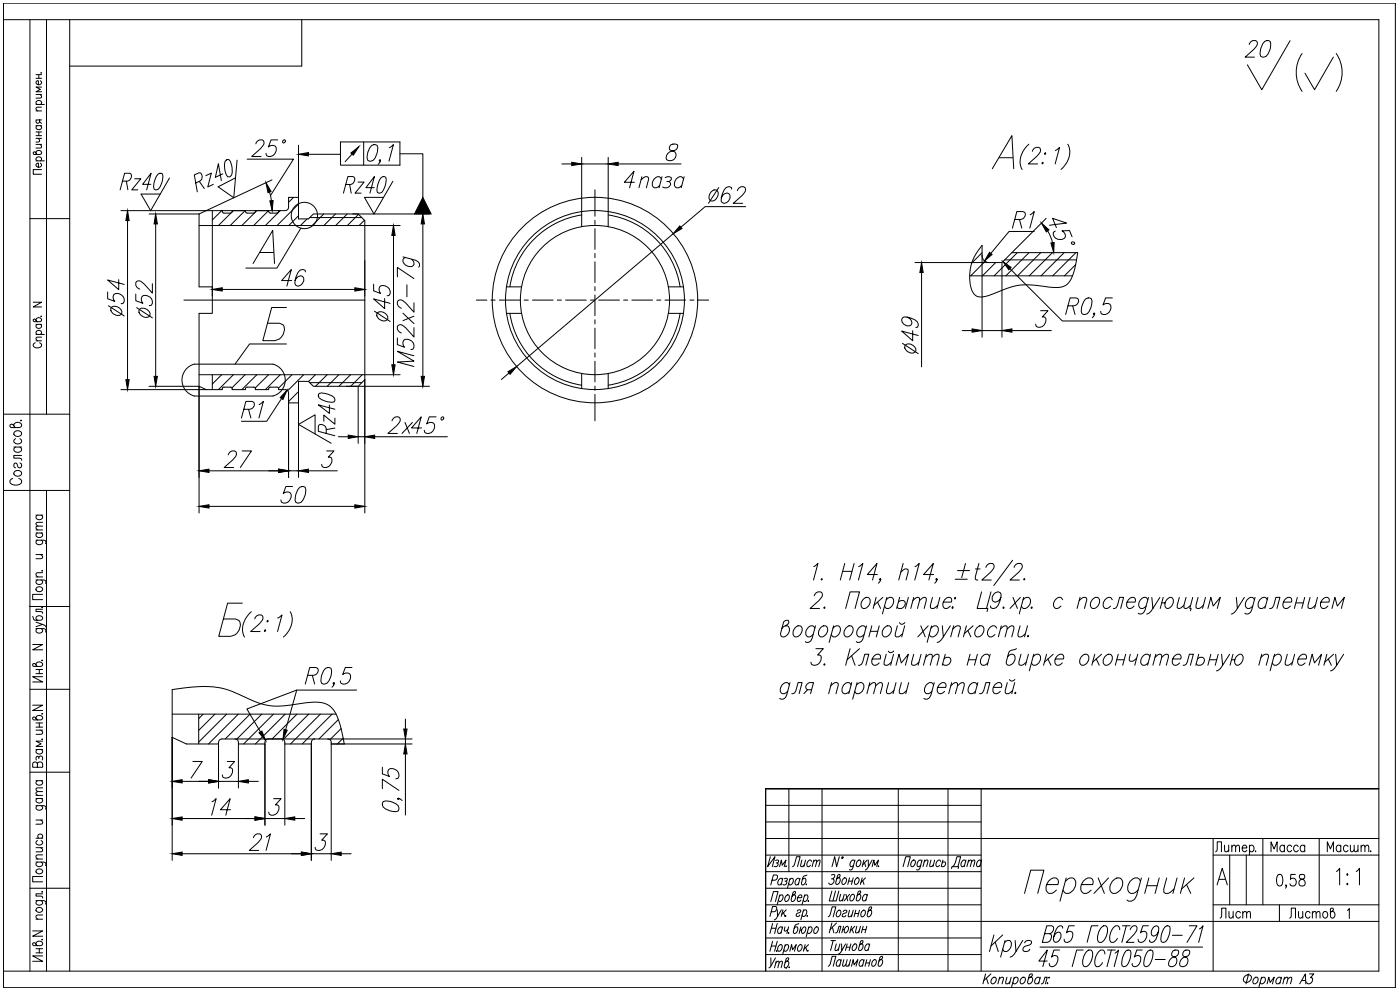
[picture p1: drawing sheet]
<svg xmlns="http://www.w3.org/2000/svg" width="420mm" height="297mm" viewBox="0 0 420 297" stroke-linecap="round" stroke-linejoin="round" font-family="sans-serif">
<defs><g id="words">
<text font-size="14.1" x="306.2" y="271.6">Переходник</text>
<g font-size="10.1">
<text x="90.3" y="207.4">R0,5</text>
<text x="232.8" y="211">для партии деталей.</text>
</g>
<g font-size="8.8">
<text x="372.5" y="18.3">20</text>
<text x="34.9" y="58.2">Rz40</text>
<text x="102" y="59.3">Rz40</text>
<text x="186.3" y="57.5">4паза</text>
<text x="101.2" y="131.9" transform="rotate(-90 101.2 131.9)">Rz40</text>
<text x="311.5" y="284">В65 ГОСТ2590-71</text>
<text x="310.4" y="291.4">45 ГОСТ1050-88</text>
</g>
<text font-size="7.1" x="284.3" y="261.8">Дата</text>
<g font-size="6.6">
<text x="380.3" y="256.8">Масса</text>
<text x="397.2" y="256.8">Масшт.</text>
<text x="236.7" y="261.4">Лист</text>
</g>
<g font-size="6.2">
<text x="364.8" y="276.6">Лист</text>
<text x="385.9" y="276.6">Листов</text>
<text x="247.3" y="291">Лашманов</text>
</g>
<g font-size="3.1">
<text x="231.8" y="286.8">.</text>
<text x="234.6" y="291.7">.</text>
</g>
</g></defs>
<!-- layer: TOST -->
<g fill="none" stroke="#000" stroke-width=".3">
<path d="M1 5.9h412.8v285.5h-412.8M9 5.9v285.5M20.9 5.9v285.5M90.6 5.9v13.9h-69.7M387.2 12.2l-8.5 14.7-4.3-7.4M58.7 54.9l1.4-.6a1.59 1.59 0 0 0 .1-2.4h-.5l-1.4 .6 .9 5.1M59.8 54.4l1.5 2.2M61.8 52.7l1.6-.8-1 4.2 1.6-.8M66.9 52.2l-2.3 1 .9-4.1 .9 5.1M67.9 48l.8-.1a5.7 5.7 0 0 1 .8 4.6l-.4 .4-.8 .1a5.7 5.7 0 0 1-.8-4.5zM111.6 43.6l.6-.2 1 .2a4.8 4.8 0 0 1-1.2 4.5l-.7 .3-.9-.3a4.7 4.7 0 0 1 1.2-4.5zM114.2 48.1l-.3 .3-.1-.3 .3-.2a1.14 1.14 0 0 1-.6 1.4"/>
<path d="M116.8 44.3l1.3-.9-1.4 5M297.8 50.6l5.9-9.9 .5 9.9M299.9 47.3h4M308.8 43.3a6.3 6.3 0 0 0-2 7.5M309.8 45.4l.1-.2a1.35 1.35 0 0 1 2.3-.5 2.02 2.02 0 0 1-1 2.1l-2.6 2.4h2.8M312.7 49l.3-.3 .1 .3-.3 .2zM313.4 46.1l.3-.2 .1 .2-.2 .3zM316.7 45.2l1.3-1-1.3 5M320.4 43.3a6.1 6.1 0 0 1-2 7.5M59.7 67.7h49.8M63.7 63.2v4.5M66.7 63.4l.5 .5h2l.5-.5"/>
<path d="M66.7 63.4v-.2h-4.8l-2.2 1v21.9h4v7.9h-4v21.9l2.2 1h4.8a.55 .55 0 0 1 .5-.7l2-.1a.57 .57 0 0 1 .5 .8h4a.55 .55 0 0 1 .5-.7l2-.1a.57 .57 0 0 1 .5 .8h3.9a.55 .55 0 0 1 .5-.7l2-.1a.57 .57 0 0 1 .5 .8h2a.98 .98 0 0 1 1 1v3h3v-6.5h3l1.5 1.5h13.4l2-2v-47.7l-2-2h-13.4l-1.5 1.5h-3v-6.5h-3v3a.98 .98 0 0 1-1 1h-2v.2M69.7 63.4v-.2h4v.2M73.7 63.4l.5 .5h1.9l.6-.5M76.7 63.4v-.2h3.9v.2M80.6 63.4l.5 .5h2l.5-.5M174.6 63.5v4.5M174.6 64.5a25.9 25.9 0 0 0-21.6 21.6M182.5 63.5v4.5M182.5 64.5a25.9 25.9 0 0 1 21.6 21.6M294.7 73.6v3.2M294.8 76.8a1.98 1.98 0 0 0 1.9 2h3.6M323.4 75.8h-19.7l-2.7 2.7-.7 .3"/>
<path d="M152 86.1h4.5M152 94h4.5M153 94a25.9 25.9 0 0 0 21.6 21.6M200.6 86.1h4.5M200.6 94h4.5M204.1 94a25.9 25.9 0 0 1-21.6 21.6M291 82.8h30.9M59.7 112.4h49.8M63.7 112.4v4.5M174.6 112.1v4.5M182.5 112.1v4.5M14 147.2v144.2"/>
<path d="M244.2 170l1.3-.9-1.4 4.9M244.4 178.8v-.3a1.35 1.35 0 0 1 2.3-.4 2.02 2.02 0 0 1-.9 2.1l-2.7 2.4h2.8M246.7 173.6l-.3 .2 .2 .2 .2-.2M252.9 171.4h2.8M253.5 169.1l-1.3 4.9M256.3 169.1l-1.3 4.9M257.7 170l1.3-.9-1.4 4.9M258.9 180a1.3 1.3 0 0 1 2-.5 2.06 2.06 0 0 1-1.9 3.1 1.58 1.58 0 0 1-.1-2.6zM262.9 179.2l-.8 3.4M263.3 172.4h-3l2.9-3.3-1.3 4.9M264.3 173.8l-.2 .2-.2-.2 .3-.2a1.16 1.16 0 0 1-.6 1.4M265 179.2l-2.7 2.4"/>
<path d="M266 180a1.32 1.32 0 0 1 1.9-.5 2.09 2.09 0 0 1-1.8 3.1l-.6-.8M266.2 179.2l-1.4 5M270 179.2l-.9 3.4M270.3 171.7l1.3-1h.6l.3 .3-.6 3M271 169.1l-1.3 4.9M272.6 179.2l-.9 3.4M274.2 179.2l-.9 3.4M274.6 170l1.3-.9-1.4 4.9M279.9 179.2l-.7 2.4v.7l1 .3 1.2-1M280.2 172.4h-3l2.9-3.3-1.3 4.9M281.2 173.8l-.2 .2-.2-.2 .3-.2a1.16 1.16 0 0 1-.6 1.4M282.1 179.2l-.9 3.4"/>
<path d="M286.4 179.5l.3-.3 .1 .3-.2 .2zM286.7 173.8h3.6M287.4 171.2h3.6M289.8 169.1l-1.2 4.2M292.7 170.7h1.4M293.8 169.1l-1.1 4v.7l.8 .2M294.6 177.6l-1.3 5h3.2l-.3 .9M295.9 170.2v-.2a1.36 1.36 0 0 1 2.4-.5 2.12 2.12 0 0 1-1 2.2l-2.6 2.3h2.8M297.4 177.6l-1.3 5M300.4 179.2a1.65 1.65 0 0 1-2.3 1.2 1.76 1.76 0 0 1 .1-2 1.76 1.76 0 0 1 2-.6 4.3 4.3 0 0 1-1.2 4.5l-1.1 .3-.6-.3v-.5M303.9 168.1l-5.7 7.6M304 179.2l1.3 3.4"/>
<path d="M304.3 170.2l.1-.2a1.35 1.35 0 0 1 2.3-.5 2.02 2.02 0 0 1-.9 2.2l-2.7 2.3h2.8M306.2 179.2l-3.1 3.4M307 180a1.32 1.32 0 0 1 2-.5 2.06 2.06 0 0 1-1.9 3.1l-.6-.8M307.2 179.2l-1.3 5M307.5 173.6l-.3 .2 .1 .2 .3-.2M318.9 180l-.3-.5a1.85 1.85 0 0 0-2 .4 1.85 1.85 0 0 0-.4 1.9l.3 .5a1.32 1.32 0 0 0 1.9-.5M324.1 179.2l-.9 3.4M327.8 180a1.32 1.32 0 0 1 1.9-.5 2.09 2.09 0 0 1-1.8 3.1 1.58 1.58 0 0 1-.1-2.6zM333.8 180l-.3-.5a1.85 1.85 0 0 0-2 .4 1.85 1.85 0 0 0-.4 1.9l.3 .5a1.3 1.3 0 0 0 1.9-.5M344.5 180l-.3-.5a1.85 1.85 0 0 0-2 .4 1.85 1.85 0 0 0-.4 1.9l.2 .5a1.3 1.3 0 0 0 2-.5M344.7 179.2l-1.1 3.8a1.53 1.53 0 0 1-1.7 1.2l-.3-.2M345.7 179.2l.3 3.4 2.1-3.4"/>
<path d="M349.1 179.2l-.9 3.4M353.9 179.2l-.6 3.1 .7 .3 1.3-1M355.9 179.2l-.6 3.1 .8 .3 1.2-1M358 179.2l-.9 3.4h.4l-.2 .7M359.6 179.2l-.7 2.4 .1 .7 .9 .3 1.3-1M361.8 179.2l-.9 3.4M371 179.2l.4 3.4 2.1-3.4M376.5 180l-.3-.5a1.85 1.85 0 0 0-2 .4 1.85 1.85 0 0 0-.4 1.9l.2 .5a1.3 1.3 0 0 0 2-.5M376.7 179.2l-1 3.8a1.53 1.53 0 0 1-1.8 1.2l-.3-.2M380.3 180l-.3-.5a1.75 1.75 0 0 0-2.4 1.6 1.36 1.36 0 0 0 .6 1.5h.6l1-.8M380.5 179.2l-.9 3.4M389.3 179.2l-.8 3.4"/>
<path d="M391.6 179.2l-.9 3.4M393.2 179.2l-.7 2.4 .1 .7 .9 .3 1.3-1M395.4 179.2l-.9 3.4M72.7 181h-4.4l-2.7 9.9h3.7a3.3 3.3 0 0 0 2.4-4.7l-1-.5h-3.7M75.4 183.6a6.3 6.3 0 0 0-2 7.5M76.5 185.7v-.3a1.37 1.37 0 0 1 2.4-.4 2.12 2.12 0 0 1-1 2.1l-2.7 2.4h2.9M79.3 189.2l.3-.2 .1 .2-.2 .3zM80.1 186.4l.3-.2 .1 .2-.3 .2zM83.4 185.4l1.2-.9-1.3 5M87.1 183.6a6.1 6.1 0 0 1-2 7.5M235.7 187.8h.6a1.95 1.95 0 0 1 .4 2.2 1.95 1.95 0 0 1-1.9 1.1l-.4-.3-.2-.7 1-3.5a.98 .98 0 0 1 1.5-.2 1.56 1.56 0 0 1-1.5 1.6l-.5 .5M238.5 188.5a1.32 1.32 0 0 1 2-.5 2.09 2.09 0 0 1-1.9 3.1 1.58 1.58 0 0 1-.1-2.6z"/>
<path d="M244.5 188.5l-.2-.5a1.85 1.85 0 0 0-2 .4 1.85 1.85 0 0 0-.5 2l.3 .4a1.27 1.27 0 0 0 1.9-.4M244.7 187.8l-1 3.8a1.53 1.53 0 0 1-1.7 1.1l-.3-.2M244.9 194.6h2.2l-1.7 1.9 .9 .3a2.01 2.01 0 0 1-.5 2.2 2.01 2.01 0 0 1-2.2 .4l-.2-.7M246.2 188.5a1.32 1.32 0 0 1 1.9-.5 2.07 2.07 0 0 1-1.8 3.1 1.56 1.56 0 0 1-.1-2.6zM247.5 182.1l-.3 .2 .2 .3 .2-.3M247.5 199.1l-.3 .3 .2 .2 .2-.2M250 188.5a1.32 1.32 0 0 1 1.9-.5 2.09 2.09 0 0 1-1.8 3.1l-.6-.7M250.2 187.8l-1.4 4.9M253.8 182.6l1.3-5h2.8l-1.3 5M253.8 188.5a1.3 1.3 0 0 1 1.9-.5 2.07 2.07 0 0 1-1.8 3.1 1.58 1.58 0 0 1-.1-2.6zM255.1 194.6l-1.3 5M255.6 196.8l1 2.8"/>
<path d="M257.6 199.6l.9-.2 .4-.7 .6-2.4h1.2l-.9 3.3M257.9 194.6l-3.7 3.4M259.8 188.5l-.2-.5a1.85 1.85 0 0 0-2 .4 1.85 1.85 0 0 0-.5 2l.3 .4a1.27 1.27 0 0 0 1.9-.4M260 187.8l-1 3.8a1.53 1.53 0 0 1-1.7 1.1l-.3-.2M261.2 189.4h2.2M261.6 187.8l-.8 3.3M261.8 197.7h2.4a.96 .96 0 0 0-.5-1.4 2.05 2.05 0 0 0-1.8 3.1 1.31 1.31 0 0 0 1.9-.5M263.4 180.7l.9 1.9M263.9 187.8l-.9 3.3M265.3 188.5a1.32 1.32 0 0 1 1.9-.5 2.09 2.09 0 0 1-1.8 3.1 1.58 1.58 0 0 1-.1-2.6zM266 196.3l-.7 3.1 1 .2 1.2-.9M266.6 195.3l.1 .3a.98 .98 0 0 0 1.5-.3"/>
<path d="M268.2 196.3l-.9 3.3M268.9 199.6l.9-3.3 .7 2.6 2.1-2.6-.9 3.3M269.3 187.8l-.6 3 .3 .3h.6l1.3-1M269.6 180.7a1.14 1.14 0 0 1 1.2-.5 1.14 1.14 0 0 1 .9 .9 1.44 1.44 0 0 1-.9 1.3 1.44 1.44 0 0 1-1.6-.3M270 186.8l.1 .2a.95 .95 0 0 0 1.5-.2M271.5 187.8l-.9 3.3M274 180.2l1.2-1 .8 .3v.7l-.7 2.4M274.2 196.3l-.6 3.1 .9 .2 1.3-.9M276 180.2l1.2-1 .8 .3v.7l-.6 2.4M276.3 187.8l1.4 3.3M276.4 196.3l-.9 3.3M277.8 197.2l1.2-.9 .8 .2v.7l-.6 2.4"/>
<path d="M278 196.3l-.9 3.3M278.6 187.8l-3.2 3.3M279.4 188.5a1.3 1.3 0 0 1 1.9-.5 2.07 2.07 0 0 1-1.8 3.1l-.6-.7M279.6 187.8l-1.4 4.9M279.8 197.2l1.3-.9 .7 .2v.7l-.6 2.4M282.8 187.8l.3 3.3 2.1-3.3M283.1 180.7h2.4a.98 .98 0 0 0-.4-1.5 1.94 1.94 0 0 0-1.9 1.2 1.94 1.94 0 0 0 .4 2.2h.6l1-.8M283.1 191.1a2.41 2.41 0 0 1-1.9 1.6M283.3 197.7a1.12 1.12 0 0 1 1.2-.5 1.12 1.12 0 0 1 .9 1 1.44 1.44 0 0 1-.9 1.3 1.44 1.44 0 0 1-1.6-.4M283.7 196.3l-.9 3.3M285.7 182.3l.2-.2 .2 .2-.3 .3zM285.9 188.7l1.3-.9 1 .2v.5l-.7 2.6"/>
<path d="M286.2 187.8l-.9 3.3M290 187.8l-.9 3.3M290.5 189.2l.9 1.9M290.7 198h2.2M291.1 196.3l-.9 3.3M292 187.8l-2.6 2.3M293.1 188.5a1.32 1.32 0 0 1 1.9-.5 2.09 2.09 0 0 1-1.8 3.1 1.58 1.58 0 0 1-.1-2.6zM293.3 196.3l-.9 3.3M297 197l-.3-.5a1.75 1.75 0 0 0-2.5 1.7 1.31 1.31 0 0 0 .7 1.4h.6l1-.7M297.2 196.3l-.9 3.3M299.1 188.5l-.3-.5a1.86 1.86 0 0 0-2 .4 1.86 1.86 0 0 0-.4 2l.3 .4a1.29 1.29 0 0 0 1.9-.4M300.3 188.7l1.2-.9 .7 .2 .1 .7-.7 2.4"/>
<path d="M300.5 187.8l-.9 3.3M301.2 182.1l-.2 .2 .1 .3 .3-.3M302.3 188.7l1.2-.9 .8 .2v.7l-.7 2.4M305.1 194.6l-2 .7-.4 .5-.7 2.9 .2 .7a1.85 1.85 0 0 0 2-.4 1.85 1.85 0 0 0 .4-2l-.3-.5a1.31 1.31 0 0 0-1.9 .5M306.1 187.8l-.6 3 .3 .3h.7l1.2-1M306.4 196.3l-.6 2.4v.7l.9 .2 1.3-.9M308.4 187.8l-.9 3.3M308.6 190.6l-.3 .2 .2 .3 .2-.3M308.6 196.3l-.9 3.3M309.7 182.1l-.3 .2 .2 .3 .2-.3M310.1 197a1.23 1.23 0 0 1 1.1-.7 1.23 1.23 0 0 1 1.1 .7 2.14 2.14 0 0 1-2.1 2.6l-.7-.7M310.2 196.3l-1.3 5"/>
<path d="M314.1 196.3l-.9 3.3M314.5 197.7l.9 1.9M316.1 196.3l-2.7 2.4M316.7 197.7h2.4a.99 .99 0 0 0-.4-1.4 2.05 2.05 0 0 0-1.8 3.1 1.34 1.34 0 0 0 1.9-.5M323.9 180.2l1.2-1 1 .3 .1 .5-.7 2.6M324.6 197a1.31 1.31 0 0 1 1.9-.5 2.05 2.05 0 0 1-1.8 3.1 1.57 1.57 0 0 1-.1-2.6zM328.6 196.3l-.9 3.3M329 197.7l.9 1.9M330.6 196.3l-2.7 2.4M331.6 197a1.31 1.31 0 0 1 1.9-.5 2.05 2.05 0 0 1-1.8 3.1 1.57 1.57 0 0 1-.1-2.6zM334.1 182.6l.9-.3 1-3.1h1.2l-.9 3.4M335.2 198h2.2"/>
<path d="M335.6 196.3l-.9 3.3M337.8 196.3l-.9 3.3M338.3 180.7h2.4a.98 .98 0 0 0-.5-1.5 2.05 2.05 0 0 0-1.8 3.1 1.3 1.3 0 0 0 1.9-.5M339.2 196.3l-.3 1.2v.7l.4 .2h.6l1.2-.9M341.4 196.3l-.8 3.3M345.1 197l-.3-.5a1.75 1.75 0 0 0-2.4 1.7 1.31 1.31 0 0 0 .6 1.4h.6l1-.7M345.3 196.3l-.9 3.3M346 182.6a2.41 2.41 0 0 1-1.9 1.6M346.6 197.2l1.3-.9 .7 .2v.7l-.6 2.4M346.9 196.3l-.9 3.3M348.6 180.9h1.1a1.6 1.6 0 0 1 2.2-1.4 2.1 2.1 0 0 1-1.7 3.1 1.3 1.3 0 0 1-.5-1.7M348.6 197.2l1.3-.9 .8 .2-.7 3.1"/>
<path d="M351.9 197.7h2.5a1 1 0 0 0-.5-1.4 2.05 2.05 0 0 0-1.8 3.1 1.33 1.33 0 0 0 1.9-.5M355.1 199.6l.8-.2 1-3.1h1.2l-.8 3.3M359.4 197.7a1.12 1.12 0 0 1 1.2-.5 1.12 1.12 0 0 1 .9 1 1.44 1.44 0 0 1-.9 1.3 1.44 1.44 0 0 1-1.6-.4M359.8 196.3l-.9 3.3M362.5 182.6l.9-3.4 .7 2.6 2.1-2.6-.9 3.4M363 198h2.2M363.4 196.3l-.9 3.3M365.6 196.3l-.9 3.3M366.6 196.3l.3 3.3 2.1-3.3M366.9 199.6a2.54 2.54 0 0 1-1.8 1.7M369.6 198h1a1.6 1.6 0 0 1 2.2-1.5 2.08 2.08 0 0 1-1.6 3.1 1.26 1.26 0 0 1-.6-1.6M370 196.3l-.8 3.3"/>
<path d="M371.4 182.6a2.43 2.43 0 0 1-1.9 1.6M378.4 197.2l1.3-.9 .9 .2 .1 .5-.7 2.6M378.7 196.3l-.9 3.3M381 182.6l.9-.3 1-3.1h1.2l-.9 3.4M382.3 197a1.23 1.23 0 0 1 1.1-.7 1.23 1.23 0 0 1 1.1 .7 2.14 2.14 0 0 1-2.1 2.6l-.6-.7M382.5 196.3l-1.3 5M385.2 180.7h2.4a1.02 1.02 0 0 0-.5-1.5 2.07 2.07 0 0 0-1.8 3.1 1.32 1.32 0 0 0 2-.5M386.3 196.3l-.6 3.1 1 .2 1.2-.9M388.5 196.3l-.8 3.3M388.9 180.9h2.2M389.6 197.7h2.4a.96 .96 0 0 0-.4-1.4 2.05 2.05 0 0 0-1.9 3.1 1.31 1.31 0 0 0 2-.5M392.9 199.6l.9-3.3 .7 2.6 2.1-2.6-.9 3.3"/>
<path d="M396.4 180.7h2.4a.98 .98 0 0 0-.4-1.5 1.94 1.94 0 0 0-1.9 1.2 1.94 1.94 0 0 0 .4 2.2h.6l1-.8M398.2 196.3l-.9 3.3M398.6 197.7l.9 1.9M399.7 182.6l.9-3.4 .7 2.6 2.1-2.6-.8 3.4M400.2 196.3l-2.6 2.4M400.8 196.3l.4 3.3 2.1-3.3M401.2 199.6a2.54 2.54 0 0 1-1.9 1.7M51.7 206.9v14.3l4.2 2h9.7a1.18 1.18 0 0 1 1-1.5h4M51.7 214.3h49.2M59.6 214.3v8.9M70.6 221.7a1.11 1.11 0 0 1 1 1.5h7.9a1.18 1.18 0 0 1 1-1.5h4a1.11 1.11 0 0 1 1 1.5h7.9v-.5M93.5 222.7a.98 .98 0 0 1 .9-1h4a1.11 1.11 0 0 1 1 1.5h3.9"/>
<path d="M229.8 236.7v54.7M236.8 236.7v24.8M246.7 236.7v54.7M269.6 236.7v54.7M284.5 236.7v54.7M294.5 236.7v54.7M413.8 236.7h-184h184M229.8 256.6h64.7M294.5 251.6h119.3M364.1 256.6h49.7M364.1 251.6v39.8M364.8 255.6l.5-.6v-2.4h1.3v3"/>
<path d="M367.5 253.6l.1 1.8 .6 .2 .6-.6M368.8 253.6v2M369.7 254.1l.6-.5 .4 .1 .1 1.9M369.7 253.6v2M370.8 254.1l.6-.5 .5 .1 .1 1.9M372.8 254.4h1.4l-.3-.7a.96 .96 0 0 0-1.2 .7 .96 .96 0 0 0 .7 1.2h.3l.5-.5M375 254a.68 .68 0 0 1 .6-.4 .68 .68 0 0 1 .6 .4l.2 .4a.8 .8 0 0 1-.3 .9 .8 .8 0 0 1-.9 .1l-.2-.3M375 253.6v3M376.8 255.3v.3l.1-.2M379 251.6v19.9M395.9 251.6v19.9M9 266.5h11.9"/>
<path d="M229.8 261.5h64.7M294.5 276.5h119.3M364.1 271.5h49.7M365.3 265.5l1.5-5 1.5 5M365.8 263.8h2M383.5 262.5l.7-.1a1.65 1.65 0 0 1 .8 2l-.4 1.3-.7 .1a2.02 2.02 0 0 1-.6-2.8zM386.1 265.7l-.2 .1-.1-.1 .1-.2 .2 .2-.3 .8M388.8 262.4h-1.4l-.1 1.4a1.08 1.08 0 0 1 1.4 .1 1.08 1.08 0 0 1 0 1.5 1.08 1.08 0 0 1-1.4 .1l-.2-.3M390.1 262.5a.78 .78 0 0 0 .3 1.2 1.14 1.14 0 0 1 1.3 .8 1.14 1.14 0 0 1-.7 1.3 1.02 1.02 0 0 1-1.2-.8 1.02 1.02 0 0 1 .8-1.2l.6-.1a.69 .69 0 0 0 .4-.7 .69 .69 0 0 0-.6-.6zM401.1 261.5l.9-1v5M404.4 262.2l.1 .2-.1 .3-.2-.3zM404.4 265l.1 .3-.1 .2-.2-.2z"/>
<path d="M404.4 273.2l.5-.6v3M407 261.5l1-1v5M295.8 292.2l-.8 3M296 293.5l.6 1.7M297.4 292.2l-2.1 2M297.7 293.6a.72 .72 0 0 1 1.1-.3 1.12 1.12 0 0 1 0 1.3 1.12 1.12 0 0 1-1.2 .4 1.17 1.17 0 0 1 .1-1.4zM298.3 280.5l-1.3 5M298.7 282.7l.9 2.8M299.9 293.8l.7-.6 .5 .1-.4 1.9M300 293.2l-.5 2M300.9 280.5l-3.5 3.3M301.4 282.9l1-.7h.6a2.02 2.02 0 0 1-.9 3.3h-.6l-.6-.7"/>
<path d="M301.6 282.2l-1.3 4.9M302.2 293.2l-.4 1.8 .6 .2 .7-.6M303.5 293.2l-.6 2M304.3 293.6a.72 .72 0 0 1 1.1-.3 1.12 1.12 0 0 1-.1 1.3 1.12 1.12 0 0 1-1.2 .4l-.1-.2M304.4 293.2l-.8 3M304.7 282.2l.2 3.3 2-3.3M304.9 285.5a2.36 2.36 0 0 1-1.8 1.6M306.5 293.6a.74 .74 0 0 1 1.1-.3 1.12 1.12 0 0 1-.1 1.3 1.12 1.12 0 0 1-1.2 .4l-.1-.7zM307.5 282.9a1.38 1.38 0 0 1 2-.5l.1 .5-.3 .5-1.5 .4a1.09 1.09 0 0 0-.7 1.5 1.38 1.38 0 0 0 2-.5M309.2 293.2h.4a1.1 1.1 0 0 1 .2 1.3 1.1 1.1 0 0 1-1.3 .5l-.1-.4 .6-2.1 .4-.3 .4 .2a.99 .99 0 0 1-.8 .9l-.4 .3M312.1 293.6l-.2-.3a1.1 1.1 0 0 0-1.2 .6 1.1 1.1 0 0 0 .2 1.3l.9-.4M312.2 293.2l-.5 2"/>
<path d="M312.5 295.2l.5-.2 .6-1.8h.7l-.5 2M314.2 295h.3zM373.5 293.1a1.07 1.07 0 0 1 1.4-.6 1.07 1.07 0 0 1 .5 1.4 1.19 1.19 0 0 1-1.1 .9 1.19 1.19 0 0 1-1.2-.9zM374.7 292.2l-.8 3M376.3 293.6a.74 .74 0 0 1 1.1-.3 1.12 1.12 0 0 1 0 1.3 1.12 1.12 0 0 1-1.2 .4l-.2-.7zM378.5 293.6a.74 .74 0 0 1 1.1-.3 1.12 1.12 0 0 1 0 1.3 1.12 1.12 0 0 1-1.3 .4l-.1-.2M378.6 293.2l-.8 3M380.3 295.2l.5-2 .4 1.6 1.2-1.6-.5 2M384.5 293.6l-.2-.3a1.11 1.11 0 0 0-1.2 .6 1.11 1.11 0 0 0 .2 1.3l.9-.4M384.6 293.2l-.5 2M385.4 293.8l.7-.6 .4 .1-.4 1.9M385.5 293.2l-.5 2"/>
<path d="M386.5 293.8l.8-.6 .4 .1-.4 1.9M390 295.2l1.8-3 .1 3M390.7 294.2h1.1M393 292.2h1.3l-1 1.1h.3a1.07 1.07 0 0 1 0 1.5 1.07 1.07 0 0 1-1.4 .1v-.3"/>
<circle cx="178.6" cy="90" r="30.8"/>
<circle cx="178.6" cy="90" r="26.9"/>
<circle cx="178.6" cy="90" r="22.4"/>
</g>
<!-- layer: 0 -->
<g fill="none" stroke="#000" stroke-width=".3">
<path d="M1 1h417.8v295.3h-417.8zM14 5.9v118.4M390.8 16a10 10 0 0 0 0 11.4M400.2 17.1l-5.7 9.8-2.9-5M401 16a10 10 0 0 1 0 11.4M10.8 39.6h1.7M10.8 37.7h1.7M10.8 33.3h1.7M10.8 31.3h2.5M10.8 28.3h1.7M10.8 22.4h1.7M10.8 23.5h1.7"/>
<path d="M11.2 37.7a.59 .59 0 0 0-.4 .5 .59 .59 0 0 0 .4 .6 .73 .73 0 0 0 1-.1 .73 .73 0 0 0-.1-1M11.2 31.3a.59 .59 0 0 1-.4-.5 .59 .59 0 0 1 .4-.6 .73 .73 0 0 1 1 .1 .73 .73 0 0 1-.1 1M11.6 22.4v1.1M11.6 39.6v1.1M11.9 36l-.3 .9-.3 .1-.4-.2-.1-.8h1.7M11.9 36.6l.6 .4M12 28.3l.5 .5-.2 .5-1.5 .1M12.1 24.2a.59 .59 0 0 1 .4 .6 .59 .59 0 0 1-.4 .5 .73 .73 0 0 1-1 0 .73 .73 0 0 1 0-1l.4-.1v1.2M12.3 21.8l.2 .1h-.3M12.5 32.2l-1.6 .1-.1 .5 .5 .5M12.5 26.1h-1.7l1.3 .7-1.3 .7h1.7M10.8 46a.79 .79 0 0 1 .9-.9 .79 .79 0 0 1 .6 1l-.3 .3h-1.8l-.2-.7 .6-.1 .6 .8"/>
<path d="M10.8 48.3h2.5M10.8 43.3h1.7M10.8 41.5h1.7M10.8 40.7h1.7M11.2 48.3a.59 .59 0 0 1-.4-.6 .59 .59 0 0 1 .4-.5 .73 .73 0 0 1 1 0 .73 .73 0 0 1-.1 1.1M11.4 41.5l.5 .5v.3l-.5 .3h-.6M12 43.3l.5 .5-.2 .5-1.5 .1M12.1 49a.6 .6 0 0 1 .4 .5 .6 .6 0 0 1-.4 .6 .73 .73 0 0 1-1 0 .73 .73 0 0 1 0-1l.4-.1v1.2M12.5 50.9h-2.5v1.4h2.5M50.9 53.4l-5.7 9.8-2.9-5M71.1 48l-.9 11.3-4.7-3.3 5.2-2.6M74.2 47.8h13.9l-6.9 10.9"/>
<path d="M76.8 43.2v-.3a1.35 1.35 0 0 1 2.4-.5 2.02 2.02 0 0 1-1 2.2l-2.6 2.3h2.8M80.9 57.6l.6 2.6M81.6 54l-19.7 9.2h-25.6M83.3 42h-2l-.8 2.1a1.33 1.33 0 0 1 1.8-.4 1.33 1.33 0 0 1 .5 1.8 1.71 1.71 0 0 1-2.9 1l-.1-.5M88.1 59.2l-1.5 1.5M89.6 43.6v15.6M92.6 46.3h9.6M102.2 42.6h17.8v7h-17.8zM105.7 46.2l-2.1 2.3M109.1 42.6v7M117.9 54.4l-5.7 9.8-2.8-5M120 46.1h6.9v13.1"/>
<path d="M168.6 49.2h3M174.6 47.2v16.3M174.6 49.2h7.9M178.5 56.9v8M182.5 47.2v16.3M185.5 49.2h18.9M201.3 43.5l-.4 .9v.5l.4 .2a1.55 1.55 0 0 1 1.6 1.5 1.55 1.55 0 0 1-1.4 1.6h-.9l-.5-.3a1.88 1.88 0 0 1 1.5-2.6 1.59 1.59 0 0 0 1.8-1.4l-.1-.4-.5-.3zM213.3 57.7a1.32 1.32 0 0 1 2-.5 2.09 2.09 0 0 1-1.9 3.1 1.58 1.58 0 0 1-.1-2.6zM215.7 56.3l-3.1 4.7M219.6 56.7l-.1-.4-.9-.3a3.6 3.6 0 0 0-2.1 3.4l-.1 .9 .3 .5a1.76 1.76 0 0 0 2-.6 1.76 1.76 0 0 0 .1-2 1.52 1.52 0 0 0-2.3 1.2M221.3 57.2v-.2a1.35 1.35 0 0 1 2.4-.5 2.12 2.12 0 0 1-1 2.2l-2.6 2.3h2.8M9 65.6h11.9"/>
<path d="M38.3 66.2v47.7M44.7 64.2h15M46.7 67.2v45.7M63.7 67.7v21.1M66.5 63.2l-2.8 2.8M66.7 63.2h17M69.3 63.9l-3.7 3.8M70 63.2l-.3 .4M73.6 63.2l-4.5 4.5M76 79.1l5.8-10 .6 10M76.4 63.9l-3.8 3.8M77.1 63.2l-.5 .5"/>
<path d="M78 75.8h4.1M80.6 63.2l-4.5 4.5M84.1 63.2l-4.5 4.5M89.6 61.2l-6.5 6.5M89.6 64.7l-2.9 3M90.3 68.5l-7.2 11.9h-9.3M92.2 65.7l-2 2M92.9 65.3h15.7M97.2 64.2l-3.5 3.5M100.7 64.2l-3.5 3.5M104.2 64.2l-3.5 3.5M105.8 64.2h23.1"/>
<path d="M107.6 64.3l-3.3 3.4M109.4 66.1l-1.6 1.6M109.5 78.2v10.6M109.5 67.7h10.6M118.1 70.7v38.8M120.9 77.1l3.8 1a1.39 1.39 0 0 1 1 2.1M121.6 77.3l-.4 .2a1.75 1.75 0 0 0 1.6 2.5h.7l.5-.3a1.33 1.33 0 0 0-.5-1.9M126.9 67.2v45.7M178.5 66.1v1.3M178.5 68.6v6.2M178.5 76.1v1.2M178.5 78.5v6.3"/>
<path d="M202.1 70.1l-47.1 39.9M223.8 62h-12.2l-7.2 6.2M274.6 78.8h22.1M294.7 73.6a13.1 13.1 0 0 0-2.6 14.3 3 3 0 0 0 3.8 1l2.4-.8a21 21 0 0 1 14.5-2.2 11.4 11.4 0 0 0 6.8-.2l.3-.1a7.1 7.1 0 0 0 2.6-5l.9-4.8M294.7 76.5v24.7M294.7 75.8l-3.1 3.2M295.6 78.4l-4.3 4.4M298.8 78.8l-4 4M300.7 78.8v22.4M301.5 78h21.6M304.5 65.8h1.9a1.46 1.46 0 0 0 1.1-2.1l-.5-.2h-1.8l-1.4 5M305.3 75.8l-6.9 7"/>
<path d="M306 65.8l.6 2.7M308.8 75.8l-6.9 7M309.1 64.4l1.3-.9-1.3 5M310.4 69.4h-7.6l-5.4 6.6M312.3 75.8l-6.9 7M314 65.5l-10.3 10.3M314.4 69.3l1.5 3.5M314.9 67.6l5.2-.7-4.2-1.4 1.1 2.8M315.9 75.8l-7 7M316.7 69.3l-.4 .3a1.9 1.9 0 0 0 1 2.2 1.9 1.9 0 0 0 2.4-.7 1.71 1.71 0 0 0-1-1.8l2.3-.1 .7 1.8M319.4 75.8l-7 7M322.8 79.4l-3.3 3.4"/>
<path d="M322.9 75.8l-7 7M10 90.7h2.5l-2.5 1.4h2.5M10.8 96.1a.79 .79 0 0 1 .9-.8 .79 .79 0 0 1 .6 1l-.3 .2h-1.8l-.2-.6 .6-.1 .6 .7M10.8 97.3h1.7M11.2 97.3a.59 .59 0 0 0-.4 .6 .59 .59 0 0 0 .4 .5 .73 .73 0 0 0 1 0 .73 .73 0 0 0-.1-1.1M12.3 94.8l.2 .1h-.3M32.3 87.6v2l2.1 .8a1.33 1.33 0 0 1-.3-1.8 1.33 1.33 0 0 1 1.8-.4 1.71 1.71 0 0 1 .9 2.9h-.5M32.5 91.7l4.8 3.1M33.5 92.2a2.07 2.07 0 0 1 3.1 1.8 1.94 1.94 0 0 1-3.3-.9zM35.6 83.9v3l-3.3-2.9 5 1.3M40.8 88.2v2l2.1 .8a1.32 1.32 0 0 1-.3-1.8 1.32 1.32 0 0 1 1.7-.4 1.71 1.71 0 0 1 1 2.8l-.5 .1M41 92.3l4.7 3.1"/>
<path d="M41.9 92.8a2.09 2.09 0 0 1 3.1 1.8 1.94 1.94 0 0 1-2.2 .4 1.94 1.94 0 0 1-1.1-1.9zM45.7 85.1v2.8l-2.3-2.6a1.84 1.84 0 0 0-2.4-.8l-.2 .3a1.64 1.64 0 0 0 1.1 1.9M55.2 90h54.3M66.7 86.8h39.8M86 92.3h-4.5l-2.6 9.9h3.6a3.3 3.3 0 0 0 2.5-4.7l-1.1-.5h-3.6M87.6 84.2h-3.1l2.9-3.3-1.3 5M91.7 81.6l-.1-.5-1-.2a3.5 3.5 0 0 0-2.1 3.3v.9l.3 .5a1.76 1.76 0 0 0 2-.5 1.76 1.76 0 0 0 .1-2.1 1.52 1.52 0 0 0-2.4 1.2M112.1 85.3v2l2.1 .8a1.34 1.34 0 0 1-.3-1.8 1.34 1.34 0 0 1 1.8-.5 1.71 1.71 0 0 1 .9 2.9l-.5 .1M112.4 93.4l4.7 3.1M113.3 93.8a2.05 2.05 0 0 1 3.1 1.9 1.92 1.92 0 0 1-1.9 .5 1.92 1.92 0 0 1-1.4-1.4zM115.4 89.6v3l-3.3-2.9 5 1.3M119.3 83.1v-2.9l4.9 3.4"/>
<path d="M120.9 94l3.3 3.1M122.1 85.4v3.7M124.2 98.3v2.8l-2.3-2.6a1.84 1.84 0 0 0-2.4-.9l-.2 .4a1.64 1.64 0 0 0 1.1 1.9M124.2 90.8v2.9l-2.3-2.7a1.84 1.84 0 0 0-2.4-.8l-.2 .3a1.68 1.68 0 0 0 1.1 2M124.2 94.9l-3.3 1.3M142.9 90h3.2M147.3 90h1.3M149.8 90h6.2M157.3 90h1.2M159.8 90h6.2M167.2 90h1.3M169.7 90h6.2"/>
<path d="M177.2 90h1.2M178.5 86v1.2M178.5 88.5v6.2M178.5 95.9v1.3M178.5 98.4v6.2M179.7 90h6.2M187.1 90h1.3M189.6 90h6.2M197.1 90h1.2M199.6 90h6.2M207 90h1.3M209.5 90h3.2"/>
<path d="M272.3 95.1a1.67 1.67 0 0 1 1.1 2.4 1.76 1.76 0 0 1-2-.1 1.76 1.76 0 0 1-.6-2 4.1 4.1 0 0 1 4.5 1.2l.3 1.1-.3 .5-.4 .1M273.9 99.2v3l-3.3-2.9 5 1.4M276.6 81.8v28.3M288.8 99.2h2.9M294.7 99.2h6M303.1 80.6l15.7 15.7h15M303.7 99.2h11.8M312.3 93.2h2.2l-1.7 1.9h.6l.3 .3a2.02 2.02 0 0 1-.4 2.2 2.02 2.02 0 0 1-2.3 .4l-.2-.8M320.5 91.8h1.8a1.45 1.45 0 0 0 1.2-2.2l-.6-.2h-1.8l-1.3 5M321.9 91.8l.7 2.6M325.9 89.6l.7-.2 .9 .2a4.8 4.8 0 0 1-1.2 4.5l-.7 .3-.9-.3a4.7 4.7 0 0 1 1.2-4.5zM328.5 94.1l-.2 .3-.2-.3 .3-.2a1.16 1.16 0 0 1-.6 1.4"/>
<path d="M333.8 89.4h-2l-.8 2.1a1.33 1.33 0 0 1 1.8-.3 1.33 1.33 0 0 1 .5 1.7 1.72 1.72 0 0 1-2.9 1l-.1-.5M10.6 102.8a.78 .78 0 0 0-.6 1 .78 .78 0 0 0 .9 .6h.6a.78 .78 0 0 0 1-.6 .78 .78 0 0 0-.6-1M10.8 102.3h1.7M10.8 100.4h2.5M11.2 100.4a.61 .61 0 0 1-.4-.6 .61 .61 0 0 1 .4-.6 .74 .74 0 0 1 1 .1 .74 .74 0 0 1-.1 1.1M12.5 101.2h-1.6l-.1 .5 .5 .6M36.3 116.9h25.6M44.7 115.9h15v38M56.2 110.4l2.1-1.1h23.6a4.9 4.9 0 0 1 3.7 4.7 4.9 4.9 0 0 1-3.7 4.8h-23.6a4.9 4.9 0 0 1-2.1-8.4zM66.5 112.4l-2.8 2.8M70 112.4l-4.4 4.5M73.6 112.4l-4 4"/>
<path d="M77.1 112.4l-4.5 4.5M80.6 112.4l-4 4M84.1 112.4l-4.5 4.5M84.5 119.6l-4.5 6.8h-7.5M86 103.2h-11.1l-4.4 6.1M87.6 112.4l-4 4.1M89.6 117.5l-3 3M91.1 112.4l-4.8 4.8M92.9 114.8h15.7M94.6 112.4l-2 2.1M98.2 112.4l-3.5 3.5M101.7 112.4l-3.5 3.5"/>
<path d="M104 115.9h24.9M105.2 112.4l-3.5 3.5M107.5 115.9v17.1M108.7 112.4l-3.5 3.5M109.5 113.9v40M109.5 112.4h10.6M119.3 101.4v2l2.1 .8a1.33 1.33 0 0 1-.3-1.8 1.33 1.33 0 0 1 1.7-.5 1.72 1.72 0 0 1 1 2.9l-.5 .1M124.2 106.7l-4.9-1.3 4.9 3-4.9 .2 4.9 1.4M152.7 111.9l-2.2 2M178.5 105.9v1.2M178.5 108.4v6.2M178.5 115.8v1.3"/>
<path d="M178.5 118.3v8M270.8 103l4.8 3.1M271.8 103.5a2.05 2.05 0 0 1 3.1 1.8 1.95 1.95 0 0 1-2.2 .4 1.95 1.95 0 0 1-1.2-1.9zM1 124.3h19.9M4.2 127.8a1.17 1.17 0 0 1 1.1-1.1 1.17 1.17 0 0 1 1.2 1.1l-.7 .5h-2.5l-.3-.4v-.4l.5-.3 .3 .2 .9 .9M4.2 134.1h2.3M4.3 129.6a1.24 1.24 0 0 1 1.3-.3 1.24 1.24 0 0 1 .9 1 1.23 1.23 0 0 1-1.3 .7 1.23 1.23 0 0 1-1-1.1zM4.7 134.1l-.4 .3a1.07 1.07 0 0 0 .5 1.3 1.07 1.07 0 0 0 1.3-.2l.4-.4v-.4l-.5-.6M4.7 131.6l-.5 .5a1.17 1.17 0 0 0 1.1 1.1 1.17 1.17 0 0 0 1.2-1.1l-.5-.5M6 138.9a.75 .75 0 0 1 .5 .8 .75 .75 0 0 1-.7 .7l-.5-.4-.3-1-.3-.1a.77 .77 0 0 0-.6 .7 .77 .77 0 0 0 .6 .8M6.3 126l.2 .2h-.4M6.5 136.7h-2.3v.8l2.1 .1 .2 .5"/>
<path d="M68.5 136.5l.1-.3a1.36 1.36 0 0 1 2.3-.4 2.12 2.12 0 0 1-1 2.1l-2.6 2.4h2.8M72.7 135.3h2.8l-3.4 5M73.2 122.8h1.8a1.43 1.43 0 0 0 1.1-2.1l-.5-.3h-1.8l-1.3 5M74.6 122.8l.7 2.6M77.8 121.4l1.2-1-1.3 5M86.6 120.9v22.4M89.6 120.9v22.4M94.6 130.2v-5.7l-5 2.8 9.8 5.7M98 135.3h2.2l-1.7 1.9 1 .2a2.03 2.03 0 0 1-.5 2.2 2.03 2.03 0 0 1-2.2 .4l-.3-.7M101.5 131h3M107.5 131h2M112.4 131h21.9"/>
<path d="M117.7 126.3v-.3a1.35 1.35 0 0 1 2.4-.4 2.12 2.12 0 0 1-1 2.1l-2.7 2.3h2.9M121.5 126.7l1.4 3.3M123.8 126.7l-3.1 3.3M126.5 128.4h-3l2.9-3.3-1.3 4.9M130.9 125.1h-2.1l-.7 2.1a1.33 1.33 0 0 1 1.8-.3 1.33 1.33 0 0 1 .4 1.7 1.72 1.72 0 0 1-2.9 1l-.1-.5M1 147.2h19.9M3.8 143.6a.93 .93 0 0 0-.8 .9 .93 .93 0 0 0 .8 .9 2.2 2.2 0 0 0 2.7-.7 .99 .99 0 0 0-.9-1.1M4.3 141.6a1.1 1.1 0 0 1 1.4-.5 1.1 1.1 0 0 1 .6 1.4 1.24 1.24 0 0 1-1.3 .4 1.24 1.24 0 0 1-.8-1.1zM10.8 159.9h2M10.8 159h2M10.8 154.6h2M11.2 159.9a.66 .66 0 0 0-.4 .6 .66 .66 0 0 0 .4 .7 .91 .91 0 0 0 1.1 0 .91 .91 0 0 0 .3-1.1l-.3-.2"/>
<path d="M11.2 154.6a.66 .66 0 0 0-.4 .6 .66 .66 0 0 0 .4 .6 .9 .9 0 0 0 1.1 .1 .9 .9 0 0 0 .3-1.1l-.3-.2M12.8 157.9l-1.9 .1-.1 .4 .6 .6M12.8 156.7l-1.9 .1-.1 .5 .6 .6M62.7 141.3h20.9M62.7 151.9h43.8M86.6 141.3h3M87.8 146h-2l-.8 2.1a1.32 1.32 0 0 1 1.8-.4 1.32 1.32 0 0 1 .5 1.8 1.71 1.71 0 0 1-2.9 1l-.1-.5M90 146.2l.6-.2 1 .2a4.7 4.7 0 0 1-1.2 4.5l-.7 .2-.9-.2a4.8 4.8 0 0 1 1.2-4.5zM92.6 141.3h8.6M10.8 174l2.7 .1 .3 .4-.2 .5M10.8 162.1l2.7 .1 .3 .3-.2 .6M10.8 173.1h2"/>
<path d="M10.8 166.4h2M10.9 176.4a.96 .96 0 0 1 1.2-.4 .96 .96 0 0 1 .5 1.2 .95 .95 0 0 1-1.2 .3 .95 .95 0 0 1-.5-1.1zM11.2 174l-.3 .2a.97 .97 0 0 0 .7 1.2 .97 .97 0 0 0 1.2-.6v-.3l-.5-.5M11.2 162.1l-.3 .2a.97 .97 0 0 0 .7 1.2 .97 .97 0 0 0 1.2-.6v-.4l-.5-.4M12.2 166.4l.6 .6-.2 .5-1.8 .1M12.6 171.2l.2 .1h-.3M12.8 178.3h-3v1.6h3M12.8 171.8l-1.9 .2-.1 .5 .6 .6M8.8 182h12.1M9.8 193.4h3l-3 1.6h3M9.8 185l.3 .8 .4 .3h1.7l.4-.2a.95 .95 0 0 0-.5-1.2 .95 .95 0 0 0-1.2 .4l-.1 .6 .4 .4M10.8 199.5a1 1 0 0 1 1-.9 1 1 0 0 1 1 .9l-.6 .5h-2.1l-.3-.7 .4-.2 .3 .1 .7 .8"/>
<path d="M10.8 188.6l2.7 .1 .3 .4-.2 .5M10.8 186.7l2 .6-2 .7M11.2 188.6l-.3 .2a.64 .64 0 0 0 .3 1 .91 .91 0 0 0 1.1 .1 .91 .91 0 0 0 .3-1.1l-.3-.2M12.6 198v.3l-.1-.2M12.6 182.1v.3l-.1-.2M12.8 187.3l.8 .5 .2 .4M12.8 182.8h-2v.7l1.8 .1 .2 .4M9 206.8h11.9M9.8 211.6h3l-3 1.6h3M10.8 215.6a1 1 0 0 1 1-1 1 1 0 0 1 1 1l-.6 .4h-2.1l-.3-.7 .4-.2 .3 .1 .7 .8M10.8 200.9h2M10.8 202.1h2"/>
<path d="M10.8 219.1h2M10.8 216.9h2M10.8 218.2h2M11.8 200.9v1.2M11.8 216.9v1.3M12.2 219.1l.6 .5-.2 .6-1.8 .1M12.6 214.1v.2l-.1-.1M12.8 203h-3l3 1.6h-3M51.7 206.9a38.3 38.3 0 0 1 15.1-.4 65.5 65.5 0 0 1 10.4 4.3 20.1 20.1 0 0 0 12 .4 16.6 16.6 0 0 1 8.3-.1 6.8 6.8 0 0 1 4.1 4.8l.8 3 .9 4.3M61 214.3l-1.4 1.3M64.5 214.3l-4.9 4.8M68 214.3l-8.4 8.4"/>
<path d="M71.5 214.3l-8.9 8.9M75 214.3l-7.4 7.4M78.6 214.3l-7.6 7.5M82.1 214.3l-9 8.9M85.6 214.3l-9 8.9M89.1 207.1l-3.4 11.8M89.1 214.3l-7.5 7.4M92.6 214.3l-7.6 7.6M96.1 214.3l-8.9 8.9M99.7 214.3l-9 8.9M101.6 215.9l-5.9 5.8M102.4 218.6l-3.4 3.3"/>
<path d="M107 207.1h-17.9l-15 5.6 4.1 6.9M121.7 215.8v2.9M9 231.7h11.9M10.8 224.9h2M10.8 239.6h2M10.8 238.7h2M10.8 234.2h2M11.2 229.2l-.5-.6-.8 .3-.1 1.3h3v-1a.81 .81 0 0 0-.8-.6 .81 .81 0 0 0-.8 .6v1M11.2 224.9l-.3 .2a.95 .95 0 0 0 .5 1.2 .95 .95 0 0 0 1.2-.4l.2-.6-.5-.4M11.2 239.6l-.3 .2a.95 .95 0 0 0 .5 1.1 .95 .95 0 0 0 1.2-.3l.2-.6-.5-.4M11.2 234.2l-.3 .3a.95 .95 0 0 0 .5 1.1 .95 .95 0 0 0 1.2-.4l.2-.5-.5-.5M11.6 227.3l.6-.5 .4 .2v1"/>
<path d="M11.6 227.6v-.3l-.4-.4a.72 .72 0 0 0-.3 1.1M12.6 221.7l.2 .1h-.3M12.8 222.4h-2l1.5 .8-1.5 .8h2M12.8 237.5l-1.9 .1-.1 .5 .6 .6M12.8 236.4l-1.9 .1-.1 .5 .6 .5M51.7 221.2v36.9M54.7 234.4h7.9M57.9 228.5h2.8l-3.4 4.9M65.6 223.2v13.2M65.6 234.4h6M68.2 228.5h2.2l-1.7 1.9h.6l.3 .2a2.02 2.02 0 0 1-.4 2.2 2.02 2.02 0 0 1-2.3 .4l-.2-.7M70.6 221.7h23.8"/>
<path d="M71.6 223.2v13.2M74.5 234.4h3M79.5 223.2v24.4M82.1 239.6h2.3l-1.8 1.9 1 .2a2.01 2.01 0 0 1-.5 2.3 2.01 2.01 0 0 1-2.2 .3l-.2-.7M85.5 223.2v24.4M93.4 223.2v34.9M98.4 221.7h25.3M103 221.5l-1.8 1.7M114.8 236.6v-2.8l4.9 3.4M114.8 230.2v2l2.1 .8a1.32 1.32 0 0 1-.4-1.8 1.32 1.32 0 0 1 1.8-.5 1.71 1.71 0 0 1 1 2.9l-.5 .1M119.5 239.5l.2 .3-.2 .1-.2-.3a1.16 1.16 0 0 1 1.4 .6M121.7 221.7v1.5"/>
<path d="M121.7 226.2v18.3M123.7 223.2h-24.3v34.9M229.8 236.7v54.7M10.8 258.7l2.7 .1 .3 .3-.2 .6M10.8 241.7l2.7 .2 .3 .3-.2 .6M10.8 257.7h2M10.8 254.3h2M10.8 251.5h2M10.8 246h2M11.2 258.7l-.3 .2a.64 .64 0 0 0 .3 1 .91 .91 0 0 0 1.1 0 .91 .91 0 0 0 .3-1l-.3-.2M11.2 252.2a.66 .66 0 0 0-.4 .6 .66 .66 0 0 0 .4 .6 .91 .91 0 0 0 1.1 .1 .91 .91 0 0 0 .3-1.1l-.3-.2M11.2 241.7l-.3 .3a.64 .64 0 0 0 .3 1 .91 .91 0 0 0 1.1 0 .91 .91 0 0 0 .3-1l-.3-.3"/>
<path d="M11.6 251.5a.73 .73 0 0 1 .1-1.2 .73 .73 0 0 1 1.1 .4v.5l-.3 .3M12.2 254.3l.6 .6-.2 .6-1.8 .1M12.2 246l.6 .6-.2 .6-1.8 .1M12.8 256.5l-1.9 .1-.1 .6 .6 .5M54.7 245.6h21.8M54.7 256.2h35.8M63.6 240.6l1.3-1-1.4 5M69.2 243h-3l2.9-3.4-1.3 5M76 251.4l.1-.3a1.35 1.35 0 0 1 2.3-.4 2.02 2.02 0 0 1-.9 2.1l-2.7 2.4h2.8M79.5 245.6h6M79.9 251.1l1.3-.9-1.4 5M88.5 245.6h2.9"/>
<path d="M93.4 256.2h6M96.1 250.2h2.2l-1.8 1.9 1 .2a2.02 2.02 0 0 1-.5 2.3 2.02 2.02 0 0 1-2.2 .3l-.2-.7M102.4 256.2h3M115 240.5a4.7 4.7 0 0 1 4.5 1.2l.2 .7-.2 .9a4.8 4.8 0 0 1-4.5-1.2l-.2-.7zM229.8 241.6h64.7M229.8 246.6h64.7M229.8 251.6h64.7M231.2 257l-.8 3 2.2-3-.8 3M232.8 258.2h.9a.58 .58 0 0 1-.7 .7M233.3 258.9l.2 .3-.2 .6a.72 .72 0 0 1-1 .1M251.9 257l-.8 3-.6-3-.8 3M252.8 257.1l.2 .2-.3 .3z"/>
<path d="M256.5 258.5l-.3-.5a1.25 1.25 0 0 0-.8 2l.8-.4M256.6 258l-.8 2.8-.4 .2-.5-.1M257.5 258.2l.6-.2a1.25 1.25 0 0 1-.9 2l-.2-.8zM259.3 258l-.6 2M259.4 258.9l.4 1.1M260.3 258l-1.4 1.5M260.6 258v2l1.2-2M263.7 259.8l-.1 .1h.1M273.9 258.2l.5-.2a1.25 1.25 0 0 1-.8 2l-.3-.8zM276.6 258.5l-.3-.5a1.25 1.25 0 0 0-.8 2l.8-.4M276.7 258l-.6 2.3a.81 .81 0 0 1-.9 .7l-.1-.1M277.4 258.6l.6-.6 .5 .2-.4 1.8"/>
<path d="M277.5 258l-.5 2M279.4 258l-.4 1.9 .5 .1 .6-.5M280.5 258l-.5 2M282.3 258.5l-.3-.5a1.25 1.25 0 0 0-.8 2l.8-.4M369 256.6v14.9M374 256.6v14.9M9.8 279.3h3l-3 1.6h3M10.8 270.2l2.7 .1 .3 .4-.2 .6M10.8 275.8h2M10.9 272.6a.95 .95 0 0 1 1.2-.4 .95 .95 0 0 1 .5 1.2 .96 .96 0 0 1-1.2 .4 .96 .96 0 0 1-.5-1.2zM10.9 261a.95 .95 0 0 1 1.2-.3 .95 .95 0 0 1 .5 1.2 .96 .96 0 0 1-1.2 .3 .96 .96 0 0 1-.5-1.2zM11.2 270.2l-.3 .2a.64 .64 0 0 0 .3 1.1 .91 .91 0 0 0 1.1 0 .91 .91 0 0 0 .3-1.1l-.3-.2"/>
<path d="M12.6 267.5l.2 .1h-.3M12.8 274.5l-1.9 .2-.1 .5 .6 .6M12.8 268.2h-2v.7l1.8 .1 .2 .4M12.8 263h-3v1.6h3M229.8 266.5h64.7M229.8 271.5h64.7M229.8 276.5h64.7M231.3 270.5l.8-3h1.4l-.8 3M231.4 273.6l1.3-.2 .4-.8-.1-.5-1.1-.1-.8 3M231.5 278.5h1.4M231.7 264.1l1.2-.2 .3-.4 .1-.8-1.2-.2-.8 3M231.9 277.1l-.8 3"/>
<path d="M233.3 277.1l-.8 3M233.3 273v2l1.2-2M233.3 275l-.3 .5-.6 .5M233.9 268.9l.8-.4a1.25 1.25 0 0 1-.8 2l-.3-.4M234 260l.5-2 .3 1.6 1.1-1.6-.5 2M234 268.5l-.8 3M234.8 278.5l-.3-.4a1.23 1.23 0 0 0-.8 2l.8-.4M234.8 263.9l-.3-.4a1.25 1.25 0 0 0-.8 2l.8-.4M234.9 278.1l-.6 2M234.9 263.5l-.5 2M235 273l-.6 2M235.1 273.8l.4 1.2"/>
<path d="M235.4 263.7h.9a.59 .59 0 0 1-.7 .7M235.6 278.1l-.2 1.1 .1 .2 .6-.2 .4-.4M235.8 274.7l-.1 .3 .2-.2M235.9 264.4a.69 .69 0 0 1 0 .9 .69 .69 0 0 1-1 .1M236 273l-1.4 1.4M236.1 268.6l.5-.1a1.25 1.25 0 0 1-.8 2l-.3-.9zM236.7 278.1l-.6 2M236.7 279.8v.3l.1-.2M237 263.9l.8-.4a1.25 1.25 0 0 1-.8 2l-.3-.4M237.1 263.5l-.8 3M238.2 268.5h.3a1.25 1.25 0 0 1-.8 2l-.3-.6 .6-2.1 .7-.3 .1 .4-1.1 1M239.3 273.4a.69 .69 0 0 1 1-.3l-.1 .6-1.1 .4-.1 .7a.69 .69 0 0 0 1-.2"/>
<path d="M239.4 269.3h1.2v-.7a1.11 1.11 0 0 0-1.2 .6 1.11 1.11 0 0 0 .2 1.3l.8-.4M239.7 277.1l-.7 .3-.5 .4-.4 1.7 .1 .4a1.1 1.1 0 0 0 1.1-.4 1.1 1.1 0 0 0 .1-1.1l-.5-.3-.6 .4M240 263.9l-.3-.4a1.25 1.25 0 0 0-.8 2l.8-.4M240.1 279.1h.5l.7-1a1.1 1.1 0 0 1 .5 1.2 1.1 1.1 0 0 1-1 .8l-.3-.4 .1-.6M240.1 263.5l-.5 2M240.4 278.1l-.6 2M241 273.4l.9-.4a1.25 1.25 0 0 1-.9 2l-.3-.4M241.2 273l-.8 3M241.4 268.9l.8-.4a1.25 1.25 0 0 1-.9 2l-.2-.4M241.5 268.5l-.8 3M242 265.2v.3l.1-.1M242.2 262.5l-1.2 .7-.5 1.7 .1 .5a1.11 1.11 0 0 0 1.1-.5 1.11 1.11 0 0 0 .1-1.2l-.5-.2-.5 .4"/>
<path d="M242.3 274.7l-.1 .3 .1-.2M242.6 270.2v.3l.1-.2M242.6 278.5l.8-.4a1.25 1.25 0 0 1-.8 2l-.3-.4M242.7 278.1l-.8 3M244.5 278.5l.8-.4a1.25 1.25 0 0 1-.8 2 1.01 1.01 0 0 1 0-1.6zM248.6 275.1l.5-.6 .7-2.4h1.1l-.9 3M249.5 262.5l.8-.1a.59 .59 0 0 1 0 1l-.4 .3a.9 .9 0 0 1 .1 1.3 .9 .9 0 0 1-1.3-.1M249.5 263.7h.4M249.7 267.3l-.8 3h2.1l.7-3M249.7 276.9l-.8 3M249.8 278.2l.5 1.7M250.7 279.9l.5-.1 .6-1.9h.6l-.6 2"/>
<path d="M250.7 267.3l-.7 3M251 276.9l-1.9 2M251.3 273.5l.8-.4a1.25 1.25 0 0 1-.8 2 1.01 1.01 0 0 1 0-1.6zM251.6 263.4h.3a1.25 1.25 0 0 1-.9 2l-.2-.6 .6-2.1 .3-.3 .4 .1a.96 .96 0 0 1-.8 1l-.2 .3M252.3 268.3l-.4 1.9 .4 .1 .7-.6M252.9 278.9h.5l.2-.6 .6-.4a1.1 1.1 0 0 1 .4 1.2 1.1 1.1 0 0 1-1 .8l-.2-.4v-.6M253 263.8l.8-.4a1.25 1.25 0 0 1-.9 2l-.2-.5zM253.1 273.5a.69 .69 0 0 1 1-.3l-.1 .6-1 .4-.2 .7a.69 .69 0 0 0 1.1-.2M253.2 277.9l-.6 2M253.4 268.3l-.6 2M253.9 268.3l.5 2M254.7 264.4h1.1"/>
<path d="M255 273.1l-.4 1.8 .4 .2 .7-.6M255 268.3l-1.7 2M255 263.4l-.6 2M255.3 268.8l.9-.5a1.25 1.25 0 0 1-.9 2l-.3-.4zM255.6 277.9l-.6 2M255.7 278.8l.4 1.1M256.1 273.1l-.6 2M256.1 263.4l-.6 2M256.5 277.9l-1.3 1.4M256.6 274.1h1.1M256.7 263.8l.8-.4a1.25 1.25 0 0 1-.8 2l-.3-.9zM256.8 273.1l-.5 2"/>
<path d="M257.2 277.9l-.4 1.9 .4 .1 .7-.6M257.8 268.3h.2a1.25 1.25 0 0 1-.8 2l-.2-.6 .5-2.1 .7-.3 .1 .5-1.1 1M257.9 273.1l-.5 2M258.2 277.9l-.5 2M258.6 273.5l.8-.4a1.25 1.25 0 0 1-.8 2l-.3-.4zM258.7 263.4l-.5 2M258.8 278.9h1.1M258.9 264.2l.4 1.2M259 277.9l-.5 2M259.7 263.4l-1.3 1.4M260.1 277.9l-.5 2M260.2 268.8l-.3-.5a1.25 1.25 0 0 0-.8 2l.8-.4"/>
<path d="M260.3 268.3l-.5 2M260.6 260l-.9 1M261 273.1h.3a1.25 1.25 0 0 1-.8 2l-.2-.6 .5-2.1 .4-.3 .4 .1a.96 .96 0 0 1-.8 1l-.3 .3M261.7 260l.6-2 .2 1.6 1.2-1.6-.6 2M271 260l.8-3h1.4l-.8 3M10.8 283.3a1 1 0 0 1 1-.9 1 1 0 0 1 1 .9l-.6 .4h-2.1l-.3-.6 .4-.3 .3 .2 .7 .7M10.8 284.6h2M10.8 285.9h2M11.8 284.6v1.3M12.6 281.8l.2 .1h-.3M12.8 286.8h-3l3 1.6h-3M229.8 281.4h64.7"/>
<path d="M229.8 286.4h64.7M231.3 287.4l.1 2.4M231.9 282.4l-.8 3M232.7 287.4l-1.5 2.7-.5 .3M232.8 288.9l.7-.5 .3 .1-.4 1.9M233 288.4l-.6 2M233.3 282.4l-.8 3M235.6 283.8l.8-.4a1.25 1.25 0 0 1-.9 2l-.2-.4M235.7 283.4l-.8 3M236.1 288.4h.3a1.25 1.25 0 0 1-.8 2l-.2-.6 .5-2.1 .4-.3 .4 .1a.96 .96 0 0 1-.8 1l-.3 .3M237 285.4l.6-2 .3 1.6 1.1-1.6-.6 2M239.9 283.5l.6-.1a1.25 1.25 0 0 1-.9 2l-.2-.9z"/>
<path d="M241.6 283.4l-.5 2M241.8 284.3l.4 1.1M242.5 285.1l-.1 .3 .2-.1M242.6 283.4l-1.3 1.4M249.4 282.2h1.3M250 282.2l-.7 3M251 283.2l-.4 1.9 .4 .1 .7-.6M252.1 283.2l-.5 2M252.6 283.2v2l1.2-2M254.3 283.2l-.6 2M255.4 283.2l-.6 2M256.3 283.4l.5-.2a1.23 1.23 0 0 1-.8 2l-.3-.8z"/>
<path d="M258.5 283.2h.2a1.25 1.25 0 0 1-.8 2l-.2-.6 .5-2.1 .7-.3 .1 .5-1.1 1M260.9 283.7l-.3-.5a1.25 1.25 0 0 0-.8 2l.8-.4M261 283.2l-.5 2M312.1 284.2h48.8"/>
<circle cx="85.2" cy="42.5" r=".45"/>
<circle cx="91.4" cy="64.7" r="3.9"/>
<circle cx="322" cy="72.9" r=".45"/>
<circle cx="132.7" cy="125.6" r=".45"/>
</g>
<g fill="#000" stroke="#000" stroke-width=".3">
<path d="M79.8 54.8l1.6 2.6-1 .4zM89.6 46.3l3-.5v1zM105.3 45.9l2.4-1.9-1.7 2.6zM171.6 48.7l3 .5-3 .5zM182.5 49.2l3-.5v1zM38.3 63.2l.5 3h-1zM46.7 64.2l.5 3h-1zM81 60.3l1-.1-.3 3zM118.1 67.7l.5 3h-1zM126.9 59.2l2.5 5h-5zM126.9 64.2l.5 3h-1zM204 67.8l.7 .8-2.6 1.5z"/>
<path d="M297 75.7l.7 .6-2.2 2zM312.6 66.9l2.2 2.1-.8 .6zM315.4 72.9l1-.1-.2 3zM63.7 86.8l3-.5v1zM106.5 86.3l3 .5-3 .5zM276.6 78.8l.5 3h-1zM291.7 98.7l3 .5-3 .5zM301 78.5l2.5 1.7-.7 .7zM300.7 99.2l3-.5v1zM37.8 113.9h1l-.5 3zM46.2 112.9h1l-.5 3zM86.1 117.1l-1.2 2.7-.8-.5z"/>
<path d="M117.6 109.5h1l-.5 2.9zM126.4 112.9h1l-.5 3zM152.4 111.5l2.6-1.5-1.9 2.3zM104.5 130.6l3 .4-3 .6zM109.5 131l2.9-.4v1zM59.7 141.3l3-.5v1zM59.7 151.9l3-.5v1zM83.6 140.8l3 .5-3 .5zM89.6 141.3l3-.5v1zM106.5 151.4l3 .5-3 .5zM77.7 219.9l.9-.5 1.1 2.8zM85.2 218.8l1 .3-1.3 2.7z"/>
<path d="M121.2 218.7h1l-.5 3zM51.7 234.4l3-.5v1zM62.6 233.9l3 .5-3 .5zM71.6 234.4l2.9-.5v1zM121.7 223.2l.5 3h-1zM51.7 245.6l3-.5v1zM51.7 256.2l3-.5v.9zM76.5 245.1l3 .5-3 .5zM85.5 245.6l3-.5v1zM90.5 255.7l2.9 .5-2.9 .4zM90.5 255.7l2.9 .5-2.9 .5zM99.4 256.2l3-.5v1z"/>
</g>
<use href="#words"/>
</svg>
